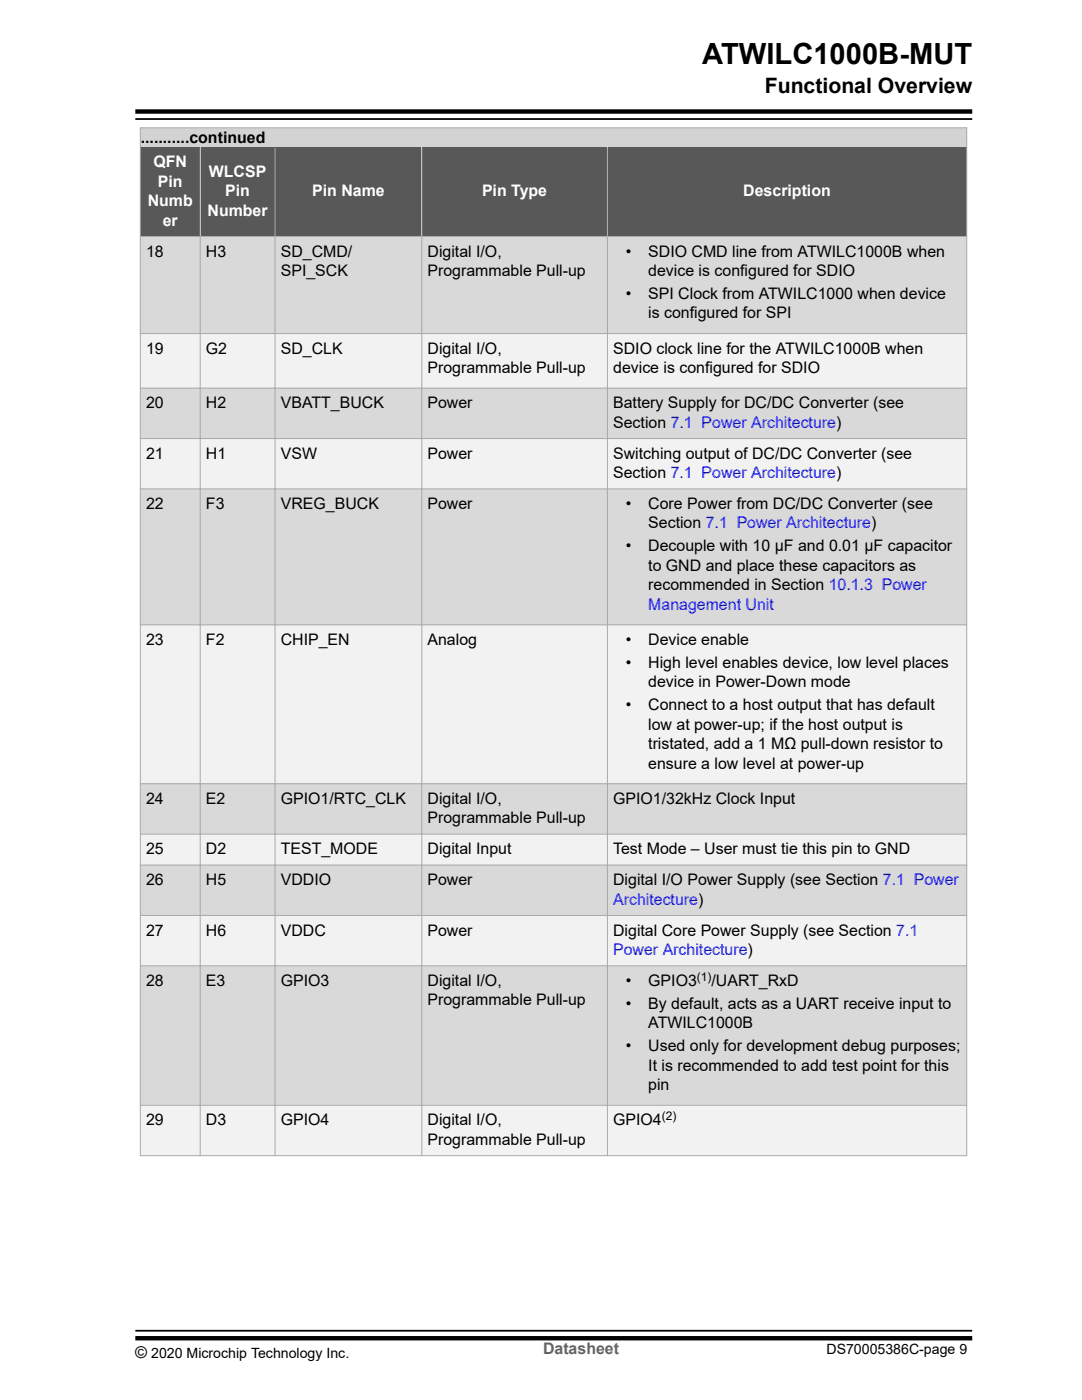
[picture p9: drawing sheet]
<svg xmlns="http://www.w3.org/2000/svg" width="216mm" height="279mm" viewBox="0 0 216 279" stroke-linecap="round" stroke-linejoin="round" font-family="sans-serif">
<defs><g id="words">
<text font-size="5.8" x="140.1" y="12.7">ATWILC1000B-MUT</text>
<text font-size="4.2" x="152.6" y="18.6">Functional Overview</text>
<g font-size="3.2">
<text x="28.1" y="28.4">...........continued</text>
<text x="29.1" y="51.2">18</text>
<text x="41.1" y="51.2">H3</text>
<text x="56" y="51.2">SD_CMD/</text>
<text x="85.3" y="51.2">Digital I/O,</text>
<text x="124.9" y="51.2">•</text>
<text x="129.4" y="51.2">SDIO CMD line from ATWILC1000B when</text>
<text x="56" y="55.1">SPI_SCK</text>
<text x="85.3" y="55.1">Programmable Pull-up</text>
<text x="124.9" y="59.7">•</text>
<text x="129.4" y="59.7">SPI Clock from ATWILC1000 when device</text>
<text x="129.4" y="55.1">device is configured for SDIO</text>
<text x="129.4" y="63.5">is configured for SPI</text>
<text x="29.1" y="70.6">19</text>
<text x="41.1" y="70.6">G2</text>
<text x="56" y="70.6">SD_CLK</text>
<text x="85.3" y="70.6">Digital I/O,</text>
<text x="122.3" y="70.6">SDIO clock line for the ATWILC1000B when</text>
<text x="85.3" y="74.4">Programmable Pull-up</text>
<text x="122.3" y="74.4">device is configured for SDIO</text>
<text x="29.1" y="81.5">20</text>
<text x="41.1" y="81.5">H2</text>
<text x="56" y="81.5">VBATT_BUCK</text>
<text x="85.3" y="81.5">Power</text>
<text x="122.3" y="81.5">Battery Supply for DC/DC Converter (see</text>
<text x="122.3" y="85.3">Section 7.1 Power Architecture)</text>
<text x="29.1" y="91.5">21</text>
<text x="41.1" y="91.5">H1</text>
<text x="56" y="91.5">VSW</text>
<text x="85.3" y="91.5">Power</text>
<text x="122.3" y="91.5">Switching output of DC/DC Converter (see</text>
<text x="122.3" y="95.4">Section 7.1 Power Architecture)</text>
<text x="29.1" y="101.6">22</text>
<text x="41.1" y="101.6">F3</text>
<text x="56" y="101.6">VREG_BUCK</text>
<text x="85.3" y="101.6">Power</text>
<text x="124.9" y="101.6">•</text>
<text x="129.4" y="101.6">Core Power from DC/DC Converter (see</text>
<text x="129.4" y="105.5">Section 7.1 Power Architecture)</text>
<text x="124.9" y="110">•</text>
<text x="129.4" y="110">Decouple with 10 μF and 0.01 μF capacitor</text>
<text x="129.4" y="113.9">to GND and place these capacitors as</text>
<text x="129.4" y="117.8">recommended in Section 10.1.3 Power</text>
<text x="29.1" y="128.7">23</text>
<text x="41.1" y="128.7">F2</text>
<text x="56" y="128.7">CHIP_EN</text>
<text x="85.3" y="128.7">Analog</text>
<text x="124.9" y="128.7">•</text>
<text x="129.4" y="128.7">Device enable</text>
<text x="124.9" y="133.3">•</text>
<text x="129.4" y="133.3">High level enables device, low level places</text>
<text x="129.4" y="137.2">device in Power-Down mode</text>
<text x="124.9" y="141.8">•</text>
<text x="129.4" y="141.8">Connect to a host output that has default</text>
<text x="129.4" y="145.6">low at power-up; if the host output is</text>
<text x="129.4" y="149.5">tristated, add a 1 MΩ pull-down resistor to</text>
<text x="129.4" y="153.4">ensure a low level at power-up</text>
<text x="29.1" y="160.4">24</text>
<text x="41.1" y="160.4">E2</text>
<text x="56" y="160.4">GPIO1/RTC_CLK</text>
<text x="85.3" y="160.4">Digital I/O,</text>
<text x="122.3" y="160.4">GPIO1/32kHz Clock Input</text>
<text x="85.3" y="164.3">Programmable Pull-up</text>
<text x="29.1" y="170.5">25</text>
<text x="41.1" y="170.5">D2</text>
<text x="56" y="170.5">TEST_MODE</text>
<text x="85.3" y="170.5">Digital Input</text>
<text x="122.3" y="170.5">Test Mode – User must tie this pin to GND</text>
<text x="29.1" y="176.6">26</text>
<text x="41.1" y="176.6">H5</text>
<text x="56" y="176.6">VDDIO</text>
<text x="85.3" y="176.6">Power</text>
<text x="122.3" y="176.6">Digital I/O Power Supply (see Section 7.1 Power</text>
<text x="29.1" y="186.7">27</text>
<text x="41.1" y="186.7">H6</text>
<text x="56" y="186.7">VDDC</text>
<text x="85.3" y="186.7">Power</text>
<text x="122.3" y="186.7">Digital Core Power Supply (see Section 7.1</text>
<text x="29.1" y="196.8">28</text>
<text x="41.1" y="196.8">E3</text>
<text x="56" y="196.8">GPIO3</text>
<text x="85.3" y="196.8">Digital I/O,</text>
<text x="124.9" y="196.8">•</text>
<text x="129.4" y="196.8">GPIO3</text>
<text x="142" y="196.8">/UART_RxD</text>
<text x="85.3" y="200.6">Programmable Pull-up</text>
<text x="124.9" y="201.3">•</text>
<text x="129.4" y="201.3">By default, acts as a UART receive input to</text>
<text x="124.9" y="209.8">•</text>
<text x="129.4" y="205.2">ATWILC1000B</text>
<text x="129.4" y="209.8">Used only for development debug purposes;</text>
<text x="129.4" y="213.7">It is recommended to add test point for this</text>
<text x="129.4" y="217.6">pin</text>
<text x="29.1" y="224.6">29</text>
<text x="41.1" y="224.6">D3</text>
<text x="56" y="224.6">GPIO4</text>
<text x="85.3" y="224.6">Digital I/O,</text>
<text x="122.4" y="224.6">GPIO4</text>
<text x="85.3" y="228.5">Programmable Pull-up</text>
<text x="27" y="271">©</text>
</g>
<g font-size="3.2" fill="#fff">
<text x="30.6" y="33.4">QFN</text>
<text x="41.7" y="35.3">WLCSP</text>
<text x="29.5" y="41.1">Numb</text>
<text x="31.5" y="37.3">Pin</text>
<text x="44.9" y="39.2">Pin</text>
<text x="62.3" y="39.2">Pin Name</text>
<text x="96.2" y="39.2">Pin Type</text>
<text x="148.3" y="39.2">Description</text>
<text x="32.5" y="45">er</text>
<text x="41.4" y="43.1">Number</text>
</g>
<g font-size="3.2" fill="#00f">
<text x="129.4" y="121.7">Management Unit</text>
<text x="122.3" y="180.5">Architecture)</text>
<text x="122.3" y="190.6">Power Architecture)</text>
</g>
<text font-size="3.2" fill="#656565" x="108.4" y="270.3">Datasheet</text>
<g font-size="2.8">
<text x="30.2" y="271">2020 Microchip Technology Inc.</text>
<text x="164.9" y="270.2">DS70005386C-page 9</text>
</g>
<g font-size="2.4">
<text x="139.1" y="195.7">(1)</text>
<text x="132.1" y="223.5">(2)</text>
</g>
</g></defs>
<path d="M28 25.5h164.9v4h-164.9z" fill-rule="evenodd" fill="#d3d3d3"/>
<path d="M28 47.2h164.9v19.4h-164.9z" fill-rule="evenodd" fill="#d9d9d9"/>
<path d="M28 66.6h164.9v10.9h-164.9z" fill-rule="evenodd" fill="#f2f2f2"/>
<path d="M28 77.5h164.9v10h-164.9z" fill-rule="evenodd" fill="#d9d9d9"/>
<path d="M28 87.5h164.9v10.1h-164.9z" fill-rule="evenodd" fill="#f2f2f2"/>
<path d="M28 97.6h164.9v27.1h-164.9z" fill-rule="evenodd" fill="#d9d9d9"/>
<path d="M28 124.7h164.9v31.7h-164.9z" fill-rule="evenodd" fill="#f2f2f2"/>
<path d="M28 156.4h164.9v10.1h-164.9z" fill-rule="evenodd" fill="#d9d9d9"/>
<path d="M28 166.5h164.9v6.1h-164.9z" fill-rule="evenodd" fill="#f2f2f2"/>
<path d="M28 172.6h164.9v10.1h-164.9z" fill-rule="evenodd" fill="#d9d9d9"/>
<path d="M28 182.7h164.9v10.1h-164.9z" fill-rule="evenodd" fill="#f2f2f2"/>
<path d="M28 192.8h164.9v27.8h-164.9z" fill-rule="evenodd" fill="#d9d9d9"/>
<path d="M28 220.6h164.9v10h-164.9z" fill-rule="evenodd" fill="#f2f2f2"/>
<g fill="#585858">
<path d="M28.1 29.5h11.8v17.6h-11.8z" fill-rule="evenodd"/>
<path d="M40 29.5h14.8v17.6h-14.8z" fill-rule="evenodd"/>
<path d="M55 29.5h29.1v17.6h-29.1z" fill-rule="evenodd"/>
<path d="M84.2 29.5h36.9v17.6h-36.9z" fill-rule="evenodd"/>
<path d="M121.3 29.5h71.5v17.6h-71.5z" fill-rule="evenodd"/>
</g>
<g fill="none" stroke="#a7a9ab" stroke-width=".2">
<path d="M27.9 25.5h165.1M28 25.4v205.3M39.9 29.5v201.2M54.9 29.5v201.2M84.2 29.5v201.2M121.2 29.5v201.2M192.9 25.4v205.3M27.9 47.2h165.1M27.9 66.6h165.1M27.9 77.5h165.1M27.9 87.5h165.1M27.9 97.6h165.1"/>
<path d="M27.9 124.7h165.1M27.9 156.4h165.1M27.9 166.5h165.1M27.9 172.6h165.1M27.9 182.7h165.1M27.9 192.8h165.1M27.9 220.6h165.1M27.9 230.6h165.1"/>
</g>
<path d="M27 22.3h167M27 267.1h167" fill="none" stroke="#000" stroke-width=".88"/>
<path d="M27 23.8h167M27 265.6h167" fill="none" stroke="#000" stroke-width=".35"/>
<use href="#words"/>
</svg>
